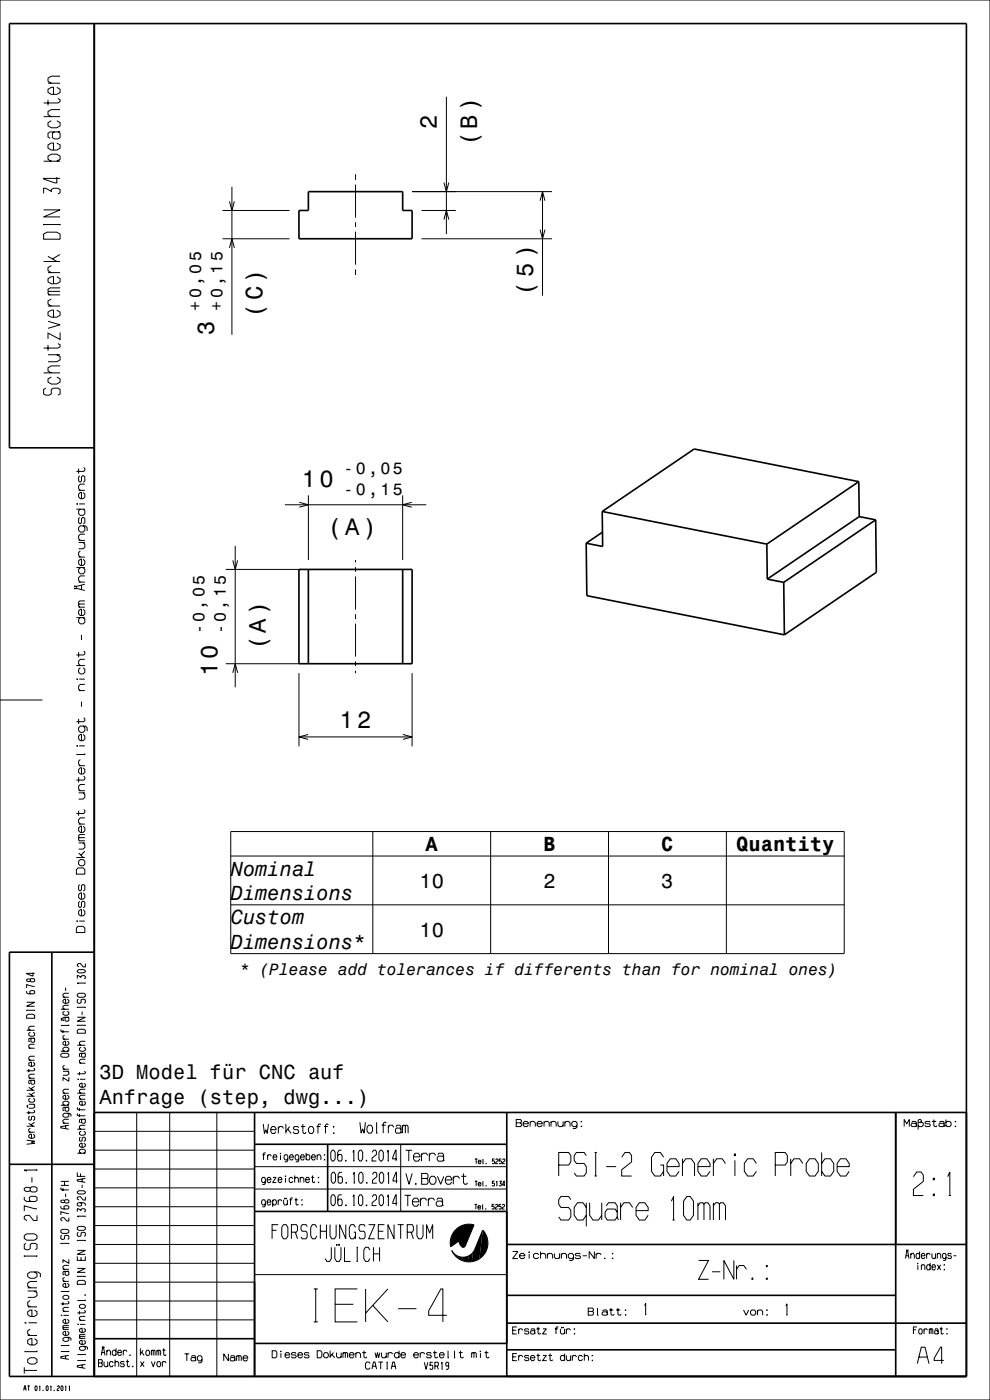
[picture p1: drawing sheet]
<svg xmlns="http://www.w3.org/2000/svg" width="210mm" height="297mm" viewBox="0 0 210 297" stroke-linecap="round" stroke-linejoin="round" font-family="sans-serif">
<defs><g id="words">
<g font-size="5">
<text x="92.7" y="27.3" transform="rotate(-90 92.7 27.3)">2</text>
<text x="101.2" y="31" transform="rotate(-90 101.2 31)">(B)</text>
<text x="113.1" y="62.7" transform="rotate(-90 113.1 62.7)">( 5 )</text>
<text x="45.4" y="71" transform="rotate(-90 45.4 71)">3</text>
<text x="55.7" y="67.4" transform="rotate(-90 55.7 67.4)">(C)</text>
<text x="64" y="103.3">10</text>
<text x="69.5" y="113.6">(A)</text>
<text x="56.4" y="138" transform="rotate(-90 56.4 138)">(A)</text>
<text x="46.1" y="143.4" transform="rotate(-90 46.1 143.4)">10</text>
<text x="72" y="154.3">12</text>
</g>
<g font-size="4.3">
<text x="48.9" y="185.8">Nominal</text>
<text x="90.3" y="180.6">A</text>
<text x="115.3" y="180.6">B</text>
<text x="140.3" y="180.6">C</text>
<text x="156.2" y="180.6">Quantity</text>
<text x="48.9" y="190.9">Dimensions</text>
<text x="89" y="188.3">10</text>
<text x="115.3" y="188.3">2</text>
<text x="140.3" y="188.3">3</text>
<text x="48.9" y="196.1">Custom</text>
<text x="48.9" y="201.3">Dimensions*</text>
<text x="89" y="198.7">10</text>
<text x="21.1" y="229">3D Model für CNC auf</text>
<text x="21.1" y="234.2">Anfrage (step, dwg...)</text>
</g>
<g font-size="3.5">
<text x="42.6" y="65.9" transform="rotate(-90 42.6 65.9)">+0,05</text>
<text x="47.2" y="65.9" transform="rotate(-90 47.2 65.9)">+0,15</text>
<text x="72.9" y="100.5">-0,05</text>
<text x="72.9" y="105.1">-0,15</text>
<text x="43.3" y="134.6" transform="rotate(-90 43.3 134.6)">-0,05</text>
<text x="47.9" y="134.6" transform="rotate(-90 47.9 134.6)">-0,15</text>
<text x="50.9" y="206.9">* (Please add tolerances if differents than for nominal ones)</text>
</g>
</g></defs>
<g fill="#000">
<path d="M95.8 265.3l.5 .7z" fill-rule="evenodd"/>
<path d="M96.3 265.9l1.3 1.3-.8-.5z" fill-rule="evenodd"/>
<path d="M96.9 266.4l1.1 .3 .4 .8-.8-.3z" fill-rule="evenodd"/>
<path d="M96.8 260.8a4 4 0 0 1 3.8-1l-1.9 4.5a.62 .62 0 0 1-.7 .3 .62 .62 0 0 1-.4-.6l-.3-.7-1.7 1.2a4 4 0 0 1 1.2-3.7z" fill-rule="evenodd"/>
<path d="M98 266.7l1.4-.3-.2 1.3-.8-.2z" fill-rule="evenodd"/>
<path d="M99.4 266.4l.9-.7-.2 2h-.9z" fill-rule="evenodd"/>
<path d="M102.4 260.9l-.7 6.1-1.6 .7 .2-2z" fill-rule="evenodd"/>
<path d="M102.4 260.9a4 4 0 0 1-.7 6.1z" fill-rule="evenodd"/>
</g>
<g fill="none" stroke="#000" stroke-width=".21">
<path d="M0 0h210v297h-210zM10.2 17.7h2.5M12.1 18.5l.6 .4v.7l-.6 .4h-1.2l-.7-.4v-.7l.7-.4h.4v1.5M12.7 16.2h-1.8l-.7 .4v.6l.7 .5M9.2 34.2h3.5M9.2 24.7h3.5M10.2 21.2v1.2M10.9 34.2l-.7-.4v-.7l.7-.4h1.2l.6 .4v.7l-.6 .4M10.9 25.6l-.7 .4v.7l.7 .4h1.2l.6-.4v-.7l-.6-.4M12.1 37.6v1.2h-.5l-2.4-.8v-.2h3.5M12.1 30.3l.6 .5v.6l-.6 .4h-1.2l-.7-.4v-.6l.7-.5h.4v1.5M12.3 28h-1.6l-.5 .3v.8l.5 .2"/>
<path d="M12.3 20.9l.4 .3v.4l-.4 .2h-3.1M12.7 27.8l-.4 .2 .4 .3v.9l-.4 .3h-.7l-.5-.3v-.9l.5-.3M12.7 23.3h-1.8l-.7 .4v.6l.7 .4M49.2 39.7v31.3M75.4 37v1.2M75.4 39.2v7M94.2 38.7l.5 2 .5-2M94.7 20.5v29.1M9.2 49.7l.7-.4h2.2l.6 .4v1h-3.5zM9.2 44.5h3.5l-3.5 1.5h3.5M9.2 41v-1.1h.5l1.2 .7v-.4l.4-.3h1l.4 .3v.7l-.4 .3M9.2 55.5h3.5"/>
<path d="M9.2 47.6h3.5M9.2 47.5v.3M10.2 57.8h2.5M10.2 54.4l1.9 1.1M10.9 56.3l-.7 .5v.6l.7 .4M12.1 58.7l.6 .4v.7l-.6 .4h-1.2l-.7-.4v-.7l.7-.4h.4v1.5M12.7 54l-1.6 .9M12.7 47.5v.3M47.2 50.7h14.2M47.2 44.7h14.2M48.7 52.6l.5-1.9 .5 1.9M48.7 42.7l.5 2 .5-2"/>
<path d="M75.4 57.1v1.2M75.4 47.2v1M75.4 49.2v7M87.4 40.7h29.7M89.4 50.7h27.7M89.4 44.7h7.3M94.2 46.6l.5-1.9 .5 1.9M114.6 48.7l.5 2 .5-2M114.6 42.6l.5-1.9 .5 1.9M115.1 40.7v22M9.2 79.1h3.5M10.2 68.2l2.5 .7-2.5 .8"/>
<path d="M10.2 75.3h2.5M10.2 73.2v1.2M10.2 64.9h2.5M10.2 62.6h2.5M10.4 61.8l-.2 .2v.3l.5 .3M10.9 80l-.7 .4v.7l.7 .4h1.2l.6-.4v-.7l-.6-.4M10.9 63.4l-.7 .4v.7l.7 .4M12.1 75.3l.6 .4v.6l-.6 .4h-1.9M12.1 65.8l.6 .4v.7l-.6 .4h-1.2l-.7-.4v-.7l.7-.4h.4v1.5M12.3 72.9l.4 .3v.4l-.4 .2h-3.1M12.7 77.6h-1.8l-.7 .4v.7l.7 .4M12.7 70.5v1.5l-2.5-1.3v1.2"/>
<path d="M12.7 61.1h-2l-.5 .2v.4l.2 .1h2.3M9.7 82.3l-.5 .3v1l.5 .2h.7l.5-.2v-1l.4-.3h1l.4 .3v1l-.4 .2M16.7 99.4v1.1M17.8 99.2l.2 .2v.4l-.2 .2h-1.6M16.2 108h1.8M16.3 106.8l.1 .2zM16.7 118.2h1.3M16.7 115.1h1.3M16.7 114.6h1.3M16.7 104h1.3M16.8 106.9h1.2M16.9 109.8l-.2 .2v.9l.2 .2 .4-.2v-.9l.2-.2h.3l.2 .2v.9l-.4 .2"/>
<path d="M16.9 100.9l-.2 .3v.8l.2 .3 .4-.3v-.8l.2-.3h.3l.2 .3v.8l-.4 .3M17 116.9l-.3 .3v.6l.3 .4M17 108l-.3 .4v.6l.3 .3h.6l.4-.3v-.6l-.4-.4M17.6 118.6l.4 .4v.6l-.4 .4h-.6l-.3-.4v-.6l.3-.4h.3v1.4M17.6 115.1l.4 .4v.6l-.4 .3h-.9M17.6 111.6l.4 .3v.6l-.4 .4h-.6l-.3-.4v-.6l.3-.3h1.1l.4 .3v.7M17.6 104.5l.4 .3v.6l-.4 .4h-.6l-.3-.4v-.6l.3-.3h.3v1.3M18 113.3h-1l-.3 .4v.6l.3 .3M18 102.7h-1l-.3 .4v.6l.3 .3M49.4 118.9l.5 1.9 .5-1.9M49.9 115.8v30M60.4 107.1h30"/>
<path d="M63.5 106.6l1.9 .5-1.9 .5M65.4 105.1v13.7M75.4 118.8v.5M85.4 105.1v13.7M87.3 106.6l-1.9 .5 1.9 .5M15.8 124.8l.2 .1zM15.8 124.3l.2 .1zM16.2 131h1.8M16.2 120.4h1.8M16.7 138.3v1.1M16.7 128.8h1.3M16.7 123.5h1.3"/>
<path d="M16.8 128.1l-.1 .5 .2 .2M17 131l-.3 .4v.6l.3 .3h.6l.4-.3v-.6l-.4-.4M17 120.4l-.3 .4v.6l.3 .3h.6l.4-.3v-.6l-.4-.4M17.3 124.1v1M17.3 134.7v1.1M17.6 129.3l.4 .3v.6l-.4 .4h-.6l-.3-.4v-.6l.3-.3h.3v1.3M17.8 138.1l.2 .2v.4l-.2 .2h-1.6M18 139.9h-1l-.3 .3v.6l.3 .4M18 127.5h-1.1l-.2 .2 .1 .4h1.2M18 123.9l-1.8 .5v.4l1.8 .5M18 122.2h-1l-.3 .3v.6l.3 .4M47.9 120.8h15.5"/>
<path d="M75.4 120.3v1M75.4 122.3v7M75.4 130.3v1M75.4 132.3v7M0 148.5h9M16.2 141.2h1.8M16.3 158.2l.1 .1zM16.3 144l.1 .1zM16.7 152.5v1.1M16.7 146.5h1.3M16.8 158.2h1.2M16.8 144.1h1.2"/>
<path d="M17 141.6l-.3 .4v.6l.3 .4h.6l.4-.4v-.6l-.4-.4M17.3 148.8v1.1M17.6 155.8l.4 .4v.6l-.4 .3h-.6l-.3-.3v-.6l.3-.4h.3v1.3M17.6 154l.4 .4v.6l-.4 .4h-.6l-.3-.4v-.6l.3-.4h1.1l.4 .4v.7M17.8 152.3l.2 .2v.4l-.2 .2h-1.6M18 159.8v.3h-1.8M18 145.2h-1l-.3 .3v.6l.3 .4M47.9 140.8h15.5M49.4 142.7l.5-1.9 .5 1.9M63.4 142.8v15.5M63.4 156.3h24M65.3 155.8l-1.9 .5 1.9 .6"/>
<path d="M75.4 140.3v1M75.4 142.3v.5M85.5 155.8l1.9 .5-1.9 .6M87.4 142.8v15.5M16.7 178.8h1.3M16.7 178.4h1.3M16.7 174.8h1.3M16.7 164.9v1.1M16.7 172v1.1M16.7 168.2h1.3M16.7 167.7h1.3M16.7 162.4h1.3"/>
<path d="M16.8 177.7l-.1 .4 .2 .3M17 161.1l-.3 .4v.6l.3 .3M17.6 178.8l.4 .4v.6l-.4 .3h-.9M17.6 175.3l.4 .3v.6l-.4 .4h-.6l-.3-.4v-.6l.3-.3h.3v1.3M17.6 168.2l.4 .4v.6l-.4 .3h-.9M17.6 162.9l.4 .3v.6l-.4 .4h-.6l-.3-.4v-.6l.3-.3h.3v1.3M17.8 171.7l.2 .3v.3l-.2 .3h-1.6M17.8 164.7l.2 .2v.4l-.2 .2h-1.6M18 177h-1.1l-.2 .3 .1 .4h1.2M18 173.5h-1l-.3 .4v.6l.3 .3M18 166.4h-1l-.3 .4v.6l.3 .3M48.9 176.4h130.2v25.9h-130.2z"/>
<path d="M79.1 176.4v25.9M104.1 176.4v25.9M129.1 176.4v25.9M154.1 176.4v25.9M16.2 196.9l.4-.4h1l.4 .4v.9h-1.8zM16.2 184.5l.4-.4h1l.4 .4v.9h-1.8zM16.2 181.9h1.8M16.3 195.3l.1 .2zM16.7 180.9l.9 1M16.8 195.4h1.2M16.9 191.2l-.2 .2v.9l.2 .2 .4-.2v-.9l.2-.2h.3l.2 .2v.9l-.4 .2M16.9 187.7l-.2 .2v.8l.2 .3 .4-.3v-.8l.2-.2h.3l.2 .2v.8l-.4 .3"/>
<path d="M17 182.4h.6l.4 .3v.6l-.4 .4h-.6l-.3-.4v-.6zM17.6 193l.4 .3v.6l-.4 .4h-.6l-.3-.4v-.6l.3-.3h.3v1.3M17.6 189.4l.4 .4v.6l-.4 .4h-.6l-.3-.4v-.6l.3-.4h.3v1.4M18 180.6l-.8 .8M48.9 181.6h130.2M48.9 192h130.2M5.7 215.4l.3-.2h1l.3 .2v.6h-1.6zM5.7 212.6h1.6l-1.6 .9h1.6M5.7 210.2v.4l.3 .2h1.1l.2-.1v-.4l-.2-.1h-.5l-.3 .1v.4l.3 .1M5.7 218.6h1.6M5.7 214.3h1.6M5.7 214.2v.2"/>
<path d="M6.4 219l-.3 .2v.4l.3 .2h.6l.3-.2v-.4l-.3-.2M6.4 207.8l.3-.2 .6 .2v.3l-.2 .2-.7-.2-.5 .1-.2-.1v-.3l.2-.1 .5 .1v.3M7 206.3v.7l-1.3-.4 1.6-.1M7.3 217.7h-.9l-.3 .2v.4l.3 .3M7.3 209.3l-1.6-.4v.7M7.3 214.2v.2M12.9 214.1h1.7M13 218.4l-.1 .3 .2 .2h1.5M13 216l.1 .1zM13 216.3l.1 .1zM13.4 218.5v.6M13.4 211.6h1.2"/>
<path d="M13.7 219.6l-.3 .3v.3l.3 .3M13.7 214.5l-.3 .3v.3l.3 .3h.6l.3-.3v-.3l-.3-.3M13.9 209.5v.7M14.3 212l.3 .2v.4l-.3 .2h-.6l-.3-.2v-.4l.5-.2v.8M14.4 215.8h-.8l-.2 .2v.4l.2 .2M14.6 217.4v.1h-1.7M14.6 215.7l-.2 .1 .2 .2v.5l-.2 .2-.6-.2v-.5l.2-.2M14.6 213.3h-.9l-.3 .2v.4l.3 .2M14.6 210.7h-.9l-.3 .2v.4l.3 .3M16.4 218.6l.3-.3h1.1l.3 .3v.6h-1.7zM16.4 215.8h1.7l-1.7 .9h1.7M16.4 210.9l.3-.2h1.1l.3 .2v.4l-.3 .3h-1.1l-.3-.3z"/>
<path d="M16.4 207.6v-.6l.8 .4v-.3l.2-.1h.5l.2 .1v.4l-.2 .2M16.4 205.9l.3-.2h1.1l.3 .2v.3l-.3 .2h-1.1l-.3-.2zM16.4 213.6v.2M16.4 217.4v.2M16.4 217.5h1.7M16.4 213.7h1.7M16.6 212l-.2 .1v.6l.2 .1 .6-.1v-.6l.2-.1 .7 .1v.6l-.2 .1M17.4 214.6v.7M18.1 208.6h-1.7l.3 .1M18.1 204.4v.7h-.5l-.5-.7h-.5l-.2 .2v.3l.3 .2M18.1 208.5v.1M18.1 213.6v.2"/>
<path d="M18.1 217.4v.2M5.7 238.9h1.6M5.7 232.6h1.6M5.7 231.3h1.6M5.8 234.5l.1 .1zM5.8 234.8l.1 .1zM6.1 226.8v.7M6.1 235.7v.7M6.1 238.3l.9 .6M6.1 234.3h1.2M6.1 231.9l.9 .7M6.1 230.7l.9 .6"/>
<path d="M6.1 228.7h1.2M6.1 224.9h1.2M6.1 222.4h1.2M6.3 236.8l-.2 .2v.5l.2 .2 .4-.2v-.5l.2-.2 .4 .2v.5l-.3 .2M6.4 239.3l-.3 .3v.4l.3 .2M6.4 233l-.3 .2v.4l.3 .2h.6l.3-.2v-.4l-.3-.2M7 234.3l.3 .2v.4l-.3 .2h-.9M7 225.3l.3 .3v.4l-.3 .2h-.6l-.3-.2v-.4l.6-.3v.9M7.1 235.5l.2 .2v.2l-.2 .2h-1.4M7.1 229.2h-.8l-.2 .1v.5l.2 .1M7.1 226.6l.2 .2v.2l-.2 .2h-1.4M7.1 220.3h-.8l-.2 .1v.5l.2 .1"/>
<path d="M7.3 229.1l-.2 .1 .2 .1v.6l-.2 .1-.5-.1v-.6l.2-.1M7.3 227.9h-.9l-.3 .2v.4l.3 .2M7.3 224.1h-.9l-.3 .2v.4l.3 .2M7.3 221.5h-.9l-.3 .3v.3l.3 .3M7.3 220.2l-.2 .1 .2 .1v.6l-.2 .1-.5-.1v-.6l.2-.1M7.3 238.1l-.7 .5M7.3 231.7l-.7 .6M7.3 230.4l-.7 .6M12.9 223.7l.3-.3h1.1l.3 .3v.4l-.3 .2h-1.1l-.3-.2zM12.9 234.5h1.7M12.9 223h1.7M13.4 238.3h1.2"/>
<path d="M13.4 231.9h1.2M13.4 227.3h1.2M13.4 226.8h1.2M13.4 220.5h1.2M13.7 234.5l-.3-.3v-.3l.3-.3h.6l.3 .3v.3l-.3 .3M13.7 226l-.3 .2v.4l.3 .2M13.7 223l-.3-.2v-.4l.3-.2h.6l.3 .2v.4l-.3 .2M13.9 238.8v.6M14.3 236.2l.3 .2v.4l-.3 .2h-.6l-.3-.2v-.4l.3-.2h1l.4 .2v.5M14.3 232.4l.3 .2v.4l-.3 .2h-.6l-.3-.2v-.4l.5-.2v.8M14.3 227.3l.3 .2v.4l-.3 .2h-.9M14.3 220.9l.3 .2v.4l-.3 .2h-.6l-.3-.2v-.4l.5-.2v.8"/>
<path d="M14.4 234.9h-.8l-.2 .1v.5l.2 .2M14.6 238.7l-1.7 .3v.3l1.7 .3M14.6 237.4h-.9l-.3 .3v.4l.3 .2M14.6 234.8l-.2 .1 .2 .1v.6l-.2 .1-.6-.1v-.6l.2-.1M14.6 231.1h-.9l-.3 .2v.4l.3 .2M14.6 228.5v.9l-1.2-.8v.7M16.4 231.9h1.7M16.4 239.6h1.7M16.4 221.7h1.7M16.5 236.2l-.1 .4 .2 .1h1.5M16.5 235l-.1 .3 .2 .1h1.5M16.5 228.9l.1 .1z"/>
<path d="M16.9 227.4v.7M16.9 235v.7M16.9 236.3v.6M16.9 233.2h1.2M16.9 225.6h1.2M17 229h1.1M17.2 240l-.3 .2v.4l.3 .2h.6l.3-.2v-.4l-.3-.2M17.2 222.2l-.3 .2v.4l.3 .2h.6l.3-.2v-.4l-.3-.2M17.8 233.6l.3 .3v.3l-.3 .3h-.6l-.3-.3v-.3l.5-.3v.9M17.8 229.8l.3 .2v.4l-.3 .2h-.6l-.3-.2v-.4l.5-.2v.8M17.9 237.4h-.8l-.2 .2v.5l.2 .1M17.9 227.3l.2 .1v.2l-.2 .2h-1.5"/>
<path d="M17.9 223.4h-.8l-.2 .2v.5l.2 .1M18.1 238.7h-.9l-.3 .2v.4l.3 .3M18.1 237.4h-.2l.2 .2v.5l-.2 .2-.6-.2v-.5l.2-.2M18.1 232.4h-.9l-.3 .2v.4l.3 .2M18.1 231.1h-.9l-.3 .2v.4l.3 .2M18.1 224.7h-.9l-.3 .2v.4l.3 .3M18.1 223.4h-.2l.2 .2v.5l-.2 .2-.6-.2v-.5l.2-.2M18.1 220.9h-.9l-.3 .2v.4l.3 .2M29 236v56M36 236v56M46 236v56M55.8 238.5l.3 2 .3-.8 .3 .8 .2-2"/>
<path d="M57.4 239.7h1.1v-.3l-.3-.4h-.5l-.3 .4v.7l.3 .4h.5l.3-.4M59 239.4l.3-.4h.5l.3 .4M59 239v1.5M60.6 238.5v2M61 239.5l.7 1M61.4 239l-.8 1.1M63.3 239.3l-.2-.3h-.7l-.2 .3 .2 .4h.7l.2 .2-.2 .6h-.7l-.2-.4M63.8 239h.9M64.2 238.5v1.7l.2 .3h.3l.2-.3M65.7 239h.5l.3 .4v.7l-.3 .4h-.5l-.3-.4v-.7zM67.1 239h.8M68 238.6l-.4-.1-.2 .2v1.8"/>
<path d="M68.7 239h.8M69.6 238.6l-.4-.1-.2 .2v1.8M70.7 239l.1 .1zM76.3 238.1l.3 2.3 .3-.9 .3 .9 .3-2.3M78.2 238.7h.5l.3 .5v.7l-.3 .5h-.5l-.4-.5v-.7zM79.9 238.1v2.3h.2M81 238.7h.8M81.9 238.2l-.1-.1h-.3l-.2 .3v2M82.4 239.2l.3-.5h.5l.4 .5M82.4 238.7v1.7M84 239l.2-.3h.6l.3 .3v1.1M85.1 239.6l-.3-.3h-.7l-.2 .3v.5l.2 .3h.7l.3-.3 .1 .3"/>
<path d="M85.4 238.7v1.7M86 238.9l-.4-.2-.2 .3M109.5 238.2h.9l.2-.2v-.3l-.2-.2h-.9v1.5h.9l.2-.2v-.4l-.2-.2M111 238.4h1.1l-.3-.5h-.5l-.3 .3v.5l.3 .3h.5l.3-.3M112.5 238.2l.3-.3h.4l.3 .3v.8M112.5 237.9v1.1M113.9 238.4h1.1l-.3-.5h-.5l-.3 .3v.5l.3 .3h.5l.3-.3M115.4 238.2l.3-.3h.5l.3 .3v.8M115.4 237.9v1.1M116.9 238.2l.3-.3h.5l.3 .3v.8M116.9 237.9v1.1M118.3 237.9v.8l.3 .3h.6l.3-.3"/>
<path d="M119.5 237.9v1.1M119.8 238.2l.3-.3h.5l.3 .3v.8M119.8 237.9v1.1M122.4 238.7l-.3 .3h-.5l-.3-.3v-.5l.3-.3h.5l.3 .3v.9l-.3 .3h-.6M123.3 238.9l.1 .1zM123.3 237.9l.1 .1zM191.8 239v-1.5l.5 .9 .6-.9v1.5M193.4 238.1l.2-.2h.6l.2 .2v.7M194.4 238.5l-.2-.2h-.7l-.2 .2v.3l.2 .2h.7l.2-.2 .1 .2M194.7 238.1h.8l.3 .2v.4l-.3 .3h-.5l-.3-.2v.8M195.2 238.1l.2-.4-.2-.2h-.3l-.2 .2v1.1M197.3 238.1l-.2-.2h-.7l-.2 .2 .2 .3h.7l.2 .2-.2 .4h-.7l-.2-.3"/>
<path d="M197.7 237.9h.9M198.1 237.5v1.3l.2 .2h.3l.2-.2M199.3 238.1l.2-.2h.6l.2 .2v.7M200.3 238.5l-.2-.2h-.7l-.2 .2v.3l.2 .2h.7l.2-.2 .1 .2M200.6 238.2l.3-.3h.5l.3 .3v.5l-.3 .3h-.5l-.3-.3M200.6 237.5v1.5M202.6 238.9l.1 .1zM202.6 237.9l.1 .1zM5.2 253.9v.6l.5 .4h1.8l.3-.3v-.6l-.3-.2h-.9l-.4 .2v.6l.4 .3M5.7 241.9l1.6 .2-.6 .2 .6 .2-1.6 .2M6.1 240.2h1.2M6.4 252l.4-.2h.7l.3 .2v.6l-.3 .3h-.7l-.4-.3-.9 .1-.3-.2v-.4l.3-.2 .9 .1v.6"/>
<path d="M6.8 249.7v1.1M7 240.6l.3 .3v.3l-.3 .3h-.6l-.3-.3v-.3l.6-.3v.9M7.8 257.8v1.1h-.7l-.9-1.1h-.7l-.3 .3v.5l.5 .3M7.8 256.4h-.5l-2.1-.6v1.1M7.8 248.2h-2.6l.5 .3M7.8 248.1v.2M12.9 255.9v.4l.3 .2h1.2l.2-.2v-.4l-.2-.1h-.6l-.2 .1v.4l.2 .2M12.9 251.5h1.7M12.9 250.6h1.7M13 252l-.1 .3 .2 .1h1.5M13.4 252v.7M13.7 254.7l.2-.2 .7 .2v.4l-.2 .1-.7-.1h-.6l-.2-.1v-.3l.2-.1 .6 .1v.4"/>
<path d="M13.7 250.6v.9M13.9 253.2v.7M14.6 258.3v.7h-.5l-.5-.7h-.5l-.2 .2v.3l.3 .2M14.6 257.4l-1.7-.3v.7M16.4 257v-.6l.8 .4v-.2l.2-.2h.5l.2 .2v.4l-.2 .1M16.4 252.8l.3-.2h1.1l.3 .2v.3l-.3 .2h-1.1l-.3-.2zM16.4 248.7v.9h1.7M16.4 244.7h1.7M17.1 255.2l.2 .1v.4l-.2 .1-.7-.1v-.4l.2-.1h1.2l.3 .2v.4M17.1 241.3l-.2 .1v.6l.2 .1 .3-.1v-.6l.2-.1 .5 .1v.6l-.3 .1M17.1 248.9v.7M17.2 244.7l-.3-.3v-.4l.3-.2h.6l.3 .2v.4l-.3 .3"/>
<path d="M17.4 250.1v.6M17.4 251.3v.7M17.8 242.5l.3 .3v.3l-.3 .3h-.6l-.3-.3v-.3l.5-.3v.9M18.1 258h-1.7l.3 .2M18.1 253.9v.7h-.5l-.5-.7h-.5l-.2 .1v.3l.3 .3M18.1 250l-1.7 .3v.2l1.7 .3M18.1 257.9v.2M20 240h34M20 244h34M20 248h34M20 252h34M20 256h34"/>
<path d="M54 247.5h53.5M54 252.3h53.5M55.7 245h.5M56.3 255.3l-.2 .3h-.4l-.2-.3v-.5l.2-.3h.4l.2 .3v.9l-.2 .3h-.5M56.3 250.6l-.2 .3h-.4l-.2-.3v-.5l.2-.3h.4l.2 .3v.9l-.2 .3h-.5M56.3 244.7l-.3-.1-.1 .2v1.3M56.7 255h.8l-.3-.5h-.3l-.2 .3v.5l.2 .3h.3l.3-.3M56.7 250.3h.8l-.3-.5h-.3l-.2 .3v.5l.2 .3h.3l.3-.3M56.8 245.3l.2-.3h.3l.3 .3M56.8 245v1.1M57.8 254.8l.2-.3h.4l.2 .3v.5l-.2 .3h-.4l-.2-.3M57.8 254.5v1.5"/>
<path d="M57.9 249.8h.7l-.8 1.1h.8M57.9 245.5h.8l-.2-.5h-.4l-.2 .3v.5l.2 .3h.4l.2-.3M59 254.8l.2-.3h.4l.2 .3M59 250.3h.8l-.2-.5h-.4l-.2 .3v.5l.2 .3h.4l.2-.3M59 254.5v1.1M59 259.8h-1.3v3M59.5 244.7v.1zM59.5 245.1v1M60.1 259.8h.6l.4 .6v1.8l-.4 .6h-.6l-.3-.6v-1.8zM60.2 254.5v.8l.2 .3h.3l.3-.3M60.4 254.2l.1 .1zM60.5 249.5l.1 .1z"/>
<path d="M60.6 249.9v1M60.7 254.2v.1zM61 254.5v1.1M61.1 245.8l-.3 .3h-.3l-.2-.3v-.5l.2-.3h.3l.3 .3v.9l-.3 .3h-.4M61.4 254.5h.6M61.4 245.5h.8l-.2-.5h-.4l-.2 .3v.5l.2 .3h.4l.2-.3M62.1 254.2l-.3-.1-.2 .2v1.3M62.1 250.1l-.2-.3h-.3l-.3 .3v.5l.3 .3h.3l.2-.3M62.5 250.1l.2-.3h.4l.2 .3v.8M62.5 254.5h.7M62.5 249.4v1.5M62.8 254.1v1.3l.1 .2 .4-.2"/>
<path d="M63.4 245.8l-.2 .3h-.4l-.2-.3v-.5l.2-.3h.4l.2 .3v.9l-.2 .3h-.5M63.7 250.1l.2-.3h.3l.3 .3v.8M63.7 249.8v1.1M63.8 245.5h.8l-.3-.5h-.3l-.2 .3v.5l.2 .3h.3l.3-.3M64 255.5l.1 .1zM64 254.5l.1 .1zM64.8 250.3h.8l-.2-.5h-.3l-.3 .3v.5l.3 .3h.3l.2-.3M64.9 245.3l.3-.3h.3l.2 .3v.5l-.2 .3h-.3l-.3-.3M64.9 244.6v1.5M66 249.8h.7M66.1 245.5h.8l-.2-.5h-.4l-.2 .3v.5l.2 .3h.4l.2-.3M66.3 249.4v1.3l.1 .2 .4-.2"/>
<path d="M67.3 245.3l.2-.3h.3l.3 .3v.8M67.3 245v1.1M67.5 250.8l.1 .1zM67.5 249.8l.1 .1zM68 259.8v3M68.8 246l.1 .1zM68.8 245l.1 .1zM69.3 259.8v3M70 259.8v2.4l.4 .6h.6l.3-.6v-2.4M70.5 244h.3l.3 .5v1.3l-.3 .5h-.3l-.3-.5v-1.3zM70.5 253.5h.3l.3 .4v1.4l-.3 .5h-.3l-.3-.5v-1.4zM70.6 248.7h.3l.3 .5v1.3l-.3 .5h-.3l-.3-.5v-1.3z"/>
<path d="M70.7 240.3l.1 .2zM72.5 244h-.6l-.3 .5v1.5l.2 .3h.6l.2-.3v-.8l-.2-.3h-.6l-.2 .3M72.5 253.5h-.5l-.3 .4v1.6l.2 .3h.5l.2-.3v-.8l-.2-.3h-.5l-.2 .3M72.5 248.7h-.5l-.3 .5v1.5l.2 .3h.5l.2-.3v-.8l-.2-.3h-.5l-.2 .3M73.3 246.2l.1 .1zM73.3 255.6l.1 .2zM73.3 259.8v3l-1.2-3v3M73.4 250.8l.1 .2zM74.9 244.5l.2-.5v2.3M74.9 253.9l.2-.4v2.3M74.9 249.2l.2-.5v2.3M75 246.3h.2"/>
<path d="M75 255.8h.2M75 251h.2M76.3 244h.3l.3 .5v1.3l-.3 .5h-.3l-.3-.5v-1.3zM76.3 253.5h.3l.4 .4v1.4l-.4 .5h-.3l-.3-.5v-1.4zM76.4 248.7h.3l.3 .5v1.3l-.3 .5h-.3l-.3-.5v-1.3zM77.7 246.2l.1 .1zM77.7 255.6l.1 .2zM77.8 250.8l.1 .2zM78.2 259.8h1.3l-1.3 3h1.3M78.9 244.5l.3-.5h.4l.2 .3v.6l-.9 .8v.6h.9M78.9 253.9l.4-.4h.4l.2 .3v.6l-1 .8v.6h1M79 249.2l.3-.5h.4l.2 .3v.6l-.9 .8v.6h.9"/>
<path d="M80.7 244h.3l.3 .5v1.3l-.3 .5h-.3l-.3-.5v-1.3zM80.7 253.5h.3l.3 .4v1.4l-.3 .5h-.3l-.3-.5v-1.4zM80.8 248.7h.3l.3 .5v1.3l-.3 .5h-.3l-.3-.5v-1.3zM81.5 259.8h-1.3v3h1.3M82.1 244.5l.3-.5v2.3M82.2 253.9l.2-.4v2.3M82.2 249.2l.2-.5v2.3M82.3 246.3h.2M82.3 255.8h.2M82.3 251h.2M83.6 259.8v3l-1.3-3v3M84.2 245.8h-.9l.6-1.8 .1 2.3"/>
<path d="M84.3 255.3h-1l.6-1.8 .1 2.3M84.3 250.5h-.9l.6-1.8 .1 2.3M84.3 259.8h1.3M85 259.8v3M85 242.7v14.3M85.8 253.6h1.4M86 240.4l.1-1.7h.3l.2 .3v1.4M86 244h1.4M86.1 248.9l.7 2.3 .6-2.3M86.5 253.6v2.3M86.7 244v2.3M87.5 255h1.4v-.4l-.4-.4h-.6l-.4 .4v.8l.4 .5h.6l.4-.5"/>
<path d="M87.7 245.4h1.4v-.3l-.4-.5h-.6l-.4 .5v.8l.4 .4h.6l.4-.4M88.1 251.1l.2 .1zM88.4 259.8v2.4l.4 .6h.6l.3-.6v-2.4M89.2 254.6l.3-.4h.7l.3 .4M89.2 254.2v1.7M89.4 245.1l.4-.5h.6l.3 .5M89.4 244.6v1.7M89.4 250h1.1l.3-.3v-.5l-.3-.3h-1.1v2.3h1.1l.3-.3v-.6l-.3-.3M90.9 254.6l.3-.4h.6l.4 .4M90.9 254.2v1.7M91.1 245.1l.3-.5h.7l.3 .5M91.1 244.6v1.7"/>
<path d="M91.5 249.5h.6l.4 .5v.8l-.4 .4h-.6l-.4-.4v-.8zM92.7 254.5l.2-.3h.7l.3 .3v1.1M92.8 249.5l.7 1.7 .6-1.7M92.9 245l.2-.4h.8l.2 .4v1M93.9 255.1l-.3-.3h-.8l-.3 .3v.5l.3 .3h.8l.3-.3 .1 .3M94.1 245.6l-.2-.3h-.9l-.2 .3v.4l.2 .3h.9l.2-.3 .1 .3M94.5 250.3h1.3v-.3l-.3-.5h-.7l-.3 .5v.8l.3 .4h.7l.3-.4M96.2 250l.3-.5h.6l.4 .5M96.2 249.5v1.7M97.8 249.5h1.1M98.3 248.9v2l.3 .3h.3l.3-.3M100.6 255.5h.6"/>
<path d="M100.7 250.6h.6M100.7 245.9h.6M100.9 255.5v1M101 250.6v1M101 245.9v1M101.4 256.1h.6l-.2-.3h-.3l-.1 .2v.3l.1 .2h.3l.2-.2M101.4 251.2h.6l-.1-.4h-.3l-.2 .3v.3l.2 .2h.3l.1-.2M101.4 246.5h.6l-.1-.4h-.3l-.2 .6 .2 .2h.3l.1-.2M102.4 255.5l.1 1M102.4 250.6l.1 1M102.4 245.9l.1 1M103 256.4h.1"/>
<path d="M103.1 251.5h.1M103.1 246.8h.1M104.8 255.5h-.4l-.1 .5 .4-.1 .1 .5-.1 .1-.4-.1M104.9 250.6h-.4l-.1 .5 .4-.1 .1 .4-.1 .2-.4-.2M104.9 245.9h-.4l-.1 .5 .4-.1 .1 .4-.1 .2-.4-.2M105.1 255.7l.1-.2 .4 .1v.3l-.5 .3v.3h.5M105.1 246.1l.2-.2 .3 .1v.3l-.5 .3v.3h.5M105.3 250.8l.1-.2v1M105.4 251.6h.1M105.9 250.6h.4l-.2 .5 .2 .1v.2l-.1 .2-.3-.2M106.3 255.5h-.4l-.1 .5 .4-.1 .1 .5-.1 .1-.4-.1M106.4 245.9h-.5v.5l.4-.1 .1 .4-.1 .2-.4-.2"/>
<path d="M106.5 255.7l.2-.2 .3 .1v.3l-.5 .3v.3h.5M106.6 246.1l.2-.2 .3 .1v.3l-.5 .3v.3h.5M107.1 251.4h-.5l.3-.8 .1 1M118.5 247.2h2.1l.5-.7v-1.3l-.5-.7h-2.1v5M121.1 254.5l-.5-.7h-1.6l-.5 .7v1l.5 .7h1.6l.5 .6v1.4l-.5 .6h-1.6l-.5-.6M124.4 245.2l-.5-.7h-1.6l-.5 .7v1l.5 .6h1.6l.5 .7v1.3l-.5 .7h-1.6l-.5-.7M124.4 256.2l-.7-1h-1.2l-.7 1v1.6l.7 1h1.2l.7-1M124.4 255.2v5M125.1 255.2v2.6l.7 1h1.1l.7-1M126.1 249.5h.5M126.1 244.5h.5M126.4 244.5v5"/>
<path d="M127.6 255.2v3.6M128.6 255.8l.5-.6h1.4l.4 .6v2.4M128.6 247.5h2.1M130.9 257.2l-.4-.7h-1.7l-.4 .7v1l.4 .6h1.7l.4-.6 .3 .6M131.6 256.2l.7-1h1.2l.7 1M131.6 255.2v3.6M131.9 245.5l.7-1h.9l.5 .7v1.3l-2.1 1.7v1.3h2.1M134.9 256.8h2.6v-.6l-.7-1h-1.2l-.7 1v1.6l.7 1h1.2l.7-1M140.1 247.2h.7v2.3M140.8 245.5l-.7-1h-1.2l-.7 1v3l.7 1h1.2l.7-1M141.5 247.5h2.5v-.7l-.6-1h-1.2l-.7 1v1.7l.7 1h1.2l.6-1M142.4 254.8l.5-1v5"/>
<path d="M142.6 258.8h.5M144.8 246.8l.7-1h1.1l.7 1v2.7M144.8 245.8v3.7M145.7 253.8h.7l.7 1v3l-.7 1h-.7l-.7-1v-3zM148 247.5h2.6v-.7l-.7-1h-1.2l-.7 1v1.7l.7 1h1.2l.7-1M148 255.2v3.6M149.3 255.5l-.2-.3h-.6l-.5 .6M149.3 258.8v-3.3l.3-.3h.5l.5 .6v3M151.3 246.8l.7-1h1.2l.7 1M151.3 245.8v3.7M151.3 255.2v3.6M152.6 255.5l-.2-.3h-.6l-.5 .6"/>
<path d="M152.6 258.8v-3.3l.2-.3h.6l.5 .6v3M155.8 244.8h.2v.4h-.2zM155.9 246.2v3.3M160.5 246.8l-.7-1h-1.2l-.7 1v1.7l.7 1h1.2l.7-1M164.5 247.2h2l.5-.7v-1.3l-.5-.7h-2v5M167.7 246.8l.7-1h1.2l.7 1M167.7 245.8v3.7M171.7 245.8h1.2l.7 1v1.7l-.7 1h-1.2l-.7-1v-1.7zM174.3 246.8l.7-1h1.2l.7 1v1.7l-.7 1h-1.2l-.7-1M174.3 244.5v5M177.6 247.5h2.5v-.7l-.7-1h-1.1l-.7 1v1.7l.7 1h1.1l.7-1M193.8 249.6l.7-1h.9l.5 .7v1.3l-2.1 1.7v1.3h2.1"/>
<path d="M198 253.3h.2v.3h-.2zM198 250h.2v.3h-.2zM201 249.6l.5-1v5M201.2 253.6h.5M5.2 262.1l.5-.3h1.6l.5 .3v.6l-.5 .4h-1.6l-.5-.4zM5.2 266.3v.3M5.2 266.5h2.6M5.5 263.8l-.3 .2v.9l.3 .2h.6l.3-.2v-.9l.4-.2h.7l.3 .2v.9l-.3 .2M5.9 277.2h1.9M5.9 273.9h1.9M5.9 273.2h1.9M6.4 275.9l-.5 .4v.6l.5 .3"/>
<path d="M7.3 277.9l.5 .4v.6l-.5 .4h-.9l-.5-.4v-.6l.5-.4h.4v1.4M7.3 273.9l.5 .3v.7l-.5 .3h-1.4M7.3 269.8l.5 .4v.6l-.5 .4h-.9l-.5-.4v-.6l.5-.4h1.6l.6 .4v.7M7.8 271.9h-1.4l-.5 .3v.6l.5 .4M7.8 266.3v.3M12.9 261l.3-.2h1.1l.3 .2v.4l-.3 .3h-1.1l-.3-.3zM12.9 263.8h1.7M12.9 263.7v.1M13 279l.1 .1zM13.1 262.1l-.2 .1v.6l.2 .1 .6-.1v-.6l.2-.1 .7 .1v.6l-.2 .1M13.4 275l.3-.2h.6l.3 .2v.4l-.3 .2h-.6l-.3-.2zM13.4 278.2h1.2"/>
<path d="M13.4 276.2v.7M13.4 271.8h1.2M13.4 269.3h1.2M13.5 279h1.1M13.7 271l-.3 .2v.4l.3 .2M14.3 279.9l.3 .2v.4l-.3 .2h-.6l-.3-.2v-.4l.5-.2v.8M14.3 272.3l.3 .2v.4l-.3 .2h-.6l-.3-.2v-.4l.5-.2v.8M14.4 276.1l.2 .1v.3l-.2 .1h-1.5M14.4 269.7h-.8l-.2 .2v.4l.2 .2M14.6 277.4h-.9l-.3 .2v.4l.3 .2M14.6 273.8v.2h-1.7M14.6 269.6l-.2 .1 .2 .2v.5l-.2 .2-.6-.2v-.5l.2-.2"/>
<path d="M14.6 268.4h-.9l-.3 .3v.4l.3 .2M14.6 267.2v.8l-1.2-.8v.7M14.6 263.7v.1M16.4 271.9l.3-.3h1.1l.3 .3v.6h-1.7zM16.4 269.1h1.7l-1.7 .8h1.7M16.4 266.5v.9h1.7v-.9M16.4 265.3h1.7l-1.7 .8h1.7M16.4 260.4l.3-.2h1.1l.3 .2v.4l-.3 .2h-1.1l-.3-.2zM16.4 270.8h1.7M16.4 263.1v.1M16.4 270.7v.1M16.4 263.1h1.7"/>
<path d="M16.6 261.4l-.2 .2v.5l.6 .2 .2-.2v-.5l.7-.2 .2 .2v.5l-.2 .2M16.9 276.9l.3-.2h.6l.3 .2v.4l-.3 .3h-.6l-.3-.3zM16.9 278.1v.7M17.2 266.7v.7M17.9 278l.2 .1v.3l-.2 .1h-1.5M18 274.7l.1 .1zM18.1 279.3h-.9l-.3 .2v.4l.3 .2M18.1 275.7v.2h-1.7M18.1 263.1v.1M18.1 270.7v.1M20 276h34M20 280h34"/>
<path d="M20 272h34M20 260h34M20 264h34M20 268h34M54 270.4h53.5M57.7 261h1M61.8 261.4h1.1l.2-.4v-.8l-.2-.4h-1.1v3M62.6 261.4l.5 1.4M65.2 260.2l-.3-.4h-.8l-.2 .4v.6l.2 .4h.8l.3 .4v.8l-.3 .4h-.8l-.2-.4M66.5 273.4h.9M67 273.4v7M67.2 260.4l-.3-.6h-.6l-.4 .6v1.8l.4 .6h.6l.3-.6"/>
<path d="M68 261.2h1.3M70.3 264.6v2.4l-.4 .6h-.6l-.3-.6M71 264.6v2.4l.4 .6h.6l.3-.6v-2.4M71.1 276.7h3.9M71.4 264l.1 .2zM71.9 264l.1 .2zM73.1 264.6v3h1.3M75 261.4h.4v1.4M75.4 260.4l-.4-.6h-.5l-.4 .6v1.8l.4 .6h.5l.4-.6M75.7 267.6h.2M75.7 264.6h.2M75.8 264.6v3"/>
<path d="M75.8 273.4h-4.7v7h4.7M77.4 260.2l-.2-.4h-.8l-.2 .4v.6l.2 .4h.8l.2 .4v.8l-.2 .4h-.8l-.2-.4M77.6 273.4v7M78.5 265.2l-.4-.6h-.6l-.3 .6v1.8l.3 .6h.6l.4-.6M79.1 276.9l3.2 3.5M79.2 264.6v3M79.2 266h1.3M80.2 261.2h1.1M80.5 264.6v3M82.3 273.4l-4.7 5.2M84.5 277.6h3.8M86.4 261.4h1.1l.2-.4v-.8l-.2-.4h-1.1v3"/>
<path d="M87.2 261.4l.5 1.4M90.5 262.8v-3l.6 1.8 .7-1.8v3M94.8 279h-3.9v-.9l2.6-4.7h.4v7M95.8 265.3a2.7 2.7 0 0 0 2.5 1.4 2.7 2.7 0 0 0 2.4-1.7l1.7-4.1a4 4 0 0 1-.7 6.1 4 4 0 0 1-5.9-1.7zM95.9 265.4h.1M96.6 260.9a4 4 0 0 1 4-1.1l-1.9 4.5a.61 .61 0 0 1-.7 .3 .61 .61 0 0 1-.4-.6l-.3-.7-1.7 1.2a4 4 0 0 1 1-3.6zM108.8 265.5h1.1l-1.1 1.5h1.1M110.2 266.4h1.1l-.3-.5h-.5l-.3 .3v.5l.3 .3h.5l.3-.3M112.2 265.6l.1 .1zM112.3 266v1M114.3 266.2l-.3-.3h-.5l-.3 .3v.5l.3 .3h.5l.3-.3M114.6 266.2l.3-.3h.6l.2 .3v.8"/>
<path d="M114.6 265.5v1.5M116.1 266.2l.3-.3h.5l.3 .3v.8M116.1 265.9v1.1M117.6 265.9v.8l.3 .3h.5l.3-.3M118.7 265.9v1.1M119.1 266.2l.3-.3h.5l.3 .3v.8M119.1 265.9v1.1M121.6 266.7l-.3 .3h-.4l-.3-.3v-.5l.3-.3h.4l.3 .3v.9l-.3 .3h-.6M123.1 266.1l-.2-.2h-.7l-.2 .2 .2 .3h.7l.2 .2-.2 .4h-.7l-.2-.3M123.6 266.4h.9M124.8 278.2h.9l.2-.2v-.3l-.2-.2h-.9v1.5h.9l.2-.2v-.4l-.2-.2M126.1 265.5v1.5l-1.1-1.5v1.5"/>
<path d="M126.4 266.2l.3-.3h.6l.3 .3M126.4 265.9v1.1M126.7 277.5v1.5h.3M127.8 278.1l.2-.2h.6l.2 .2v.7M128.2 266.9l.1 .1zM128.8 278.5l-.2-.2h-.7l-.2 .2v.3l.2 .2h.7l.2-.2 .1 .2M129.2 277.9h.9M129.6 277.5v1.3l.2 .2h.3l.2-.2M129.9 266.9l.1 .1zM129.9 265.9l.1 .1zM130.7 277.9h.9M131.1 277.5v1.3l.2 .2h.3l.2-.2"/>
<path d="M132.7 278.9l.1 .1zM132.7 277.9l.1 .1zM136.7 277l.3-.5v2.4M136.8 278.9h.3M148.2 267.4h2.1l-2.1 4h2.1M151.1 269.8h1.7M155.7 267.4v4l-2.1-4v4M156.2 269.3l.6-.8h1l.5 .8M156.2 268.5v2.9M157.7 277.9l.6 1.1 .5-1.1M159.2 278.2l.3-.3h.5l.3 .3v.5l-.3 .3h-.5l-.3-.3zM159.5 271.1h.2v.3h-.2z"/>
<path d="M160.7 278.2l.3-.3h.5l.3 .3v.8M160.7 277.9v1.1M162.6 271.1h.2v.3h-.2zM162.6 268.5h.2v.2h-.2zM162.7 278.9l.1 .1zM162.7 277.9l.1 .1zM166.7 277.1l.2-.5v2.4M166.8 279h.2M192.1 267l.2-1.5h.3l.2 1.5M192.2 266.4h.5M192.3 265.2v.1zM192.5 265.2l.1 .1z"/>
<path d="M193.2 266.2l.2-.3h.3l.2 .3v.8M193.2 265.9v1.1M194.7 268v.1zM194.7 268.4v1M195.1 266.2l-.2-.3h-.4l-.2 .3v.5l.2 .3h.4l.2-.3M195.1 265.5v1.5M195.4 266.4h.8l-.2-.5h-.4l-.2 .3v.5l.2 .3h.4l.2-.3M195.4 268.6l.2-.3h.4l.2 .3v.8M195.4 268.3v1.1M196.6 266.2l.2-.3h.3l.2 .3M196.6 265.9v1.1M197.3 268.6l-.2-.3h-.3l-.2 .3v.5l.2 .3h.3l.2-.3"/>
<path d="M197.3 267.9v1.5M197.7 265.9v.8l.2 .3h.3l.2-.3M197.7 268.8h.7l-.2-.5h-.3l-.2 .3v.5l.2 .3h.3l.2-.3M198.4 265.9v1.1M198.8 266.2l.2-.3h.4l.2 .3v.8M198.8 265.9v1.1M198.8 268.3l.8 1.1M199.6 268.3l-.8 1.1M200.3 269.3v.1zM200.3 268.3v.1zM200.7 266.7l-.2 .3h-.4l-.2-.3v-.5l.2-.3h.4l.2 .3v.9l-.2 .3h-.4M201.8 266.1l-.1-.2h-.5l-.1 .2 .1 .3h.5l.1 .2-.1 .4h-.5l-.1-.3"/>
<path d="M202.2 266.4h.7M5 295l.2-1h.2l.2 1M5.1 294.6h.4M5.2 290.7h2.6M5.2 290.1v1.3M5.3 280.6l.2 .1zM5.8 294h.5M5.9 288.4l.5-.4h.9l.5 .4v.6l-.5 .4h-.9l-.5-.4zM5.9 283.3h1.9M6.1 280.6h1.7M6.1 294v1M6.4 282l-.5 .3v.6l.5 .4"/>
<path d="M7.3 284l.5 .4v.6l-.5 .3h-.9l-.5-.3v-.6l.5-.4h.4v1.3M7.6 294l.3 .2v.6l-.2 .2-.3-.2v-.6zM7.8 286.5v.2h-2.6M8.4 294.2l.1-.2v1M9.1 294.9h.1M9.9 294l.3 .2v.6l-.1 .2-.3-.2v-.6zM10.7 294.2l.1-.2v1M10.8 295h.1M11.4 294.9h.1M12.1 294.2l.2-.2 .3 .1v.3l-.5 .3v.3h.5M13.1 294l.3 .2v.6l-.2 .2-.3-.2v-.6zM13.4 282h1.2"/>
<path d="M13.5 281.6l-.1 .3 .2 .1M13.9 294.2l.1-.2v1M13.9 295h.1M13.9 287.6v.7M14.3 283.7l.3 .2v.4l-.3 .3h-.6l-.3-.3v-.4l.3-.2h1l.4 .2v.5M14.3 282.4l.3 .3v.4l-.3 .2h-.6l-.3-.2v-.4l.5-.3v.9M14.6 287.5l-1.7 .3v.3l1.7 .3M14.6 286.6v.1h-1.7M14.6 285.3v.1h-1.7M14.6 281.2h-1l-.2 .1 .1 .3h1.1M14.6 294.2l.1-.2v1M14.7 295h.1"/>
<path d="M16.5 280.9l.1 .1zM16.9 283.9h1.2M16.9 280.1h1.2M17 283.5l-.1 .3 .2 .1M17 281h1.1M17.4 289.6v.6M17.8 285.6l.3 .3v.3l-.3 .3h-.6l-.3-.3v-.3l.3-.3h1l.4 .3v.4M17.8 284.3l.3 .3v.4l-.3 .2h-.6l-.3-.2v-.4l.5-.3v.9M17.8 281.8l.3 .2v.4l-.3 .3h-.6l-.3-.3v-.4l.5-.2v.9M18.1 289.4l-1.7 .3v.3l1.7 .3M18.1 288.5v.1h-1.7M18.1 287.2v.2h-1.7"/>
<path d="M18.1 283.1h-1l-.2 .1 .1 .3h1.1M20.9 289.1h.6l.2-.2-.2-.5h-.6v1.5h.6l.2-.2-.2-.6M21.5 287.5l.3-1.5h.2l.3 1.5M21.6 286.9h.6M21.7 285.7l.1 .1zM22 285.7l.1 .1zM22.1 288.8v.8l.2 .3h.3l.3-.3M22.7 286.7l.2-.3h.3l.2 .3v.8M22.7 286.4v1.1M22.9 288.8v1.1M24 289.1l-.2-.3h-.4l-.2 .3v.5l.2 .3h.4l.2-.3M24.4 289.1l.2-.3h.4l.2 .3v.8"/>
<path d="M24.4 288.4v1.5M24.6 286.7l-.2-.3h-.4l-.2 .3v.5l.2 .3h.4l.2-.3M24.6 286v1.5M25 286.9h.8l-.2-.5h-.4l-.2 .3v.5l.2 .3h.4l.2-.3M26.2 286.7l.2-.3h.3l.2 .3M26.2 286.4v1.1M26.4 289l-.2-.2h-.5l-.1 .2 .1 .3h.5l.2 .2-.2 .4h-.5l-.1-.3M26.7 288.8h.7M27 288.4v1.3l.2 .2 .3-.2M27.5 287.4l.1 .1zM28.1 289.8l.1 .1zM29.8 288.8l.8 1.1"/>
<path d="M29.8 286v1.5M30.1 286.8l.5 .7M30.3 286.4l-.5 .8M30.6 288.8l-.8 1.1M31.2 286.4h.3l.2 .3v.5l-.2 .3h-.3l-.3-.3v-.5zM32.1 288.8l.4 1.1 .4-1.1M32.1 286.4v1.1M32.5 286.5l-.2-.1-.2 .2M32.5 287.5l.1-1.1 .3 .2v.9M33.3 286.4v1.1M33.5 288.8h.4l.2 .3v.5l-.2 .3h-.4l-.2-.3v-.5zM33.7 286.5l-.3-.1-.1 .2"/>
<path d="M33.7 287.5v-1.1l.4 .2v.9M34.4 289.1l.3-.3h.3l.2 .3M34.4 288.8v1.1M34.4 286.4h.7M34.7 286v1.3l.2 .2 .3-.2M39.1 287.2h1M39.6 287.2v1.5M40.6 287.8l.2-.2h.5l.2 .2v.7M41.5 288.2l-.2-.2h-.6l-.2 .5 .2 .2h.6l.2-.2 .1 .2M42.9 288.4l-.3 .3h-.5l-.2-.3v-.5l.2-.3h.5l.3 .3v.9l-.3 .3h-.5M48.4 287.2v1.5l-.9-1.5v1.5M48.9 287.8l.2-.2h.5l.2 .2v.7"/>
<path d="M49.8 288.2l-.2-.2h-.6l-.2 .5 .2 .2h.6l.2-.2 .1 .2M50.2 287.6v1.1M50.7 287.7l-.3-.1-.2 .2M50.7 288.7l.1-1.1 .4 .2v.9M51.6 288.1h.9l-.2-.5h-.5l-.2 .3v.5l.2 .3h.5l.2-.3M57.7 286.6h.8l.2 .3v.9l-.2 .3h-.8zM59.5 286.6l.1 .1zM59.6 287.1v1M60.5 287.5h1l-.3-.6h-.5l-.2 .3v.6l.2 .3h.5l.3-.3M62.8 287.2l-.2-.3h-.6l-.2 .3 .2 .3h.6l.2 .2-.2 .4h-.6l-.2-.3M63.2 287.5h1l-.3-.6h-.4l-.3 .3v.6l.3 .3h.4l.3-.3M65.5 287.2l-.1-.3h-.7l-.1 .3 .1 .3h.7l.1 .2-.1 .4h-.7l-.1-.3"/>
<path d="M66.5 280.4h.9M67.3 286.6h.7l.3 .3v.9l-.3 .3h-.7zM68.9 286.9h.5l.2 .3v.6l-.2 .3h-.5l-.2-.3v-.6zM70 286.6v1.5M70.4 287.4l.6 .7M70.7 286.9l-.7 .9M71.4 286.9v.9l.3 .3h.4l.3-.3M72.4 286.9v1.2M72.7 286.9v1.2M73.2 287.1l-.3-.2-.2 .3M73.2 288.1l.1-1.2 .4 .3v.9M74.1 287.5h1l-.3-.6h-.4l-.3 .3v.6l.3 .3h.4l.3-.3"/>
<path d="M75.5 287.2l.2-.3h.5l.3 .3v.9M75.5 286.9v1.2M76.8 286.9h.9M77.2 286.6v1.2l.2 .3h.3l.1-.3M78.5 289.2l-.3-.3h-.4l-.3 .3v.9l.3 .3h.4l.3-.3M78.9 290.4l.3-1.5h.3l.4 1.5M79 289.8h.7M79.6 286.9l.2 1.2 .3-1.2 .2 1.2 .3-1.2M80.3 288.9h.9M80.8 288.9v1.5M80.9 286.9v.9l.3 .3h.5l.2-.3M81.9 286.9v1.2"/>
<path d="M82 288.9h.2M82 290.4h.2M82.1 288.9v1.5M82.3 287.2l.3-.3h.4l.3 .3M82.3 286.9v1.2M83 290.4l.3-1.5h.3l.4 1.5M83.1 289.8h.7M84.7 287.2l-.3-.3h-.5l-.2 .3v.6l.2 .3h.5l.3-.3M84.7 286.6v1.5M85 287.5h1l-.2-.6h-.5l-.3 .3v.6l.3 .3h.5l.2-.3M87.8 287.5h1l-.3-.6h-.5l-.2 .3v.6l.2 .3h.5l.3-.3M89.1 287.2l.3-.3h.4l.3 .3"/>
<path d="M89.1 286.9v1.2M90 289l.4 1.5 .3-1.5M91.5 287.2l-.2-.3h-.6l-.2 .3 .2 .3h.6l.2 .2-.2 .4h-.6l-.2-.3M91.8 289h-.5l-.1 .8 .5-.2 .1 .7-.1 .2h-.4l-.1-.2M91.9 286.9h.8M92.2 286.6v1.2l.2 .3h.3l.1-.3M92.2 289.8h.7l.1-.2-.1-.6h-.7v1.5M92.7 289.8l.3 .7M93.2 287.5h1l-.3-.6h-.4l-.3 .3v.6l.3 .3h.4l.3-.3M93.6 289.3l.2-.3v1.5M93.7 290.5h.1M95 286.6v1.5h.2"/>
<path d="M95.2 289.6l-.2 .2h-.3l-.1-.2 .1-.6h.3l.2 .2v1l-.2 .3h-.4M96.4 286.6v1.5h.2M97.3 286.9h.8M97.7 286.6v1.2l.2 .3h.2l.2-.3M100 286.9v1.2M100.5 287.1l-.3-.2-.2 .3M100.5 288.1l.1-1.2 .4 .3v.9M101.9 286.6l.1 .2zM101.9 287.1v1M102.8 286.9h.8M103.1 286.6v1.2l.2 .3h.3l.2-.3M108.8 287.8h.7"/>
<path d="M108.8 282.2h.7M109.6 287.2h-.8v1.4h.8M109.6 281.5h-.8v1.5h.8M110 287.8l.3-.3h.4l.2 .3M110 282.2l.3-.3h.4l.2 .3M110 281.9v1.1M110 287.5v1.1M112.2 287.8l-.2-.3h-.6l-.1 .3 .1 .3h.6l.2 .2-.2 .3h-.6l-.1-.3M112.2 282.1l-.2-.2h-.6l-.1 .2 .1 .3h.6l.2 .2-.2 .4h-.6l-.1-.3M112.5 288.1h.9l-.2-.6h-.4l-.3 .3v.5l.3 .3h.4l.2-.3M112.6 282.1l.2-.2h.5l.1 .2v.7M113.4 282.5l-.1-.2h-.6l-.2 .5 .2 .2h.6l.1-.2 .1 .2"/>
<path d="M113.8 287.5h.7M113.8 281.9h.7M114.1 287.2v1.2l.2 .2h.2l.2-.2M114.1 281.5v1.3l.2 .2h.2l.2-.2M115.2 287.5h.7l-.8 1.1h.9M115.2 281.9h.7l-.8 1.1h.9M116.3 287.5h.8M116.7 287.2v1.2l.1 .2h.3l.1-.2M117.7 281.9h.6M118.4 281.6l-.3-.1-.2 .2v1.3M118.9 281.9v.8l.2 .3h.4l.3-.3M119.1 281.6l.1 .1z"/>
<path d="M119.4 281.6l.1 .1zM119.8 287.8l-.3-.3h-.4l-.2 .3v.5l.2 .3h.4l.3-.3M119.8 281.9v1.1M119.8 287.2v1.4M120.1 287.5v.8l.3 .3h.4l.2-.3M120.1 282.2l.3-.3h.4l.2 .3M120.1 281.9v1.1M121 287.5v1.1M121.4 287.8l.3-.3h.4l.2 .3M121.4 287.5v1.1M121.8 282.9l.1 .1zM121.8 281.9l.1 .1z"/>
<path d="M123.6 287.8l-.3-.3h-.4l-.2 .3v.5l.2 .3h.4l.3-.3M123.9 287.8l.3-.3h.4l.2 .3v.8M123.9 287.2v1.4M125.6 288.6h.1zM125.6 287.5l.1 .2zM193.8 282.1h.5M194.5 281.5h-.7v1.5M194.6 289.3l.8-3.5h.8l.9 3.5M194.9 287.9h1.8M195.1 281.9h.3l.2 .3v.5l-.2 .3h-.3l-.2-.3v-.5zM196 282.2l.2-.3h.3l.3 .3M196 281.9v1.1"/>
<path d="M197.1 281.9v1.1M197.5 282l-.2-.1-.2 .2M197.5 283l.1-1.1 .3 .2v.9M198.3 282.1l.2-.2h.4l.1 .2v.7M199 282.5l-.1-.2h-.5l-.1 .5 .1 .2h.5l.1-.2 .1 .2M199.4 281.9h.6M199.6 281.5v1.3l.2 .2 .3-.2M200.2 288.6h-2v-.5l1.3-2.3h.2v3.5M200.8 282.9l.1 .1zM200.8 281.9l.1 .1z"/>
</g>
<g fill="none" stroke="#000" stroke-width=".35">
<path d="M20 5v287M65.4 40.7h20v4h2v6h-24v-6h2zM20 95h-18v-90h203v287h-203v-90h18M124.3 115.2l.2 11.2 41.9 8.3M127.7 108.5l.1 7.4-3.5-.7M127.7 108.5l35 6.9M127.8 112.9l-3.5 2.3M162.7 115.4l.1 7.5M182.2 102.2l-34.9-6.9-19.6 13.2M182.2 102.2l.1 7.4M182.2 102.2l-19.5 13.2M182.3 109.6l3.5 .7"/>
<path d="M182.3 109.6l-19.5 13.3M185.8 110.3l.1 11.1-19.5 13.3M185.8 110.3l-19.6 13.2M63.4 120.8h24v20h-24zM65.4 120.8v20M85.4 120.8v20M162.8 122.9l3.4 .6M166.2 123.5l.2 11.2M11 202v90M20 236h185M54 236v56M107.5 236v56"/>
<path d="M190 236v56M2 247h18M54 257h53.5M54 242.7h53.5M69.5 242.7v14.3M107.5 264h97.5M107.5 274.8h82.5M20 284h34M54 285h53.5M107.5 286.3h82.5M107.5 280.7h97.5"/>
</g>
<use href="#words"/>
</svg>
